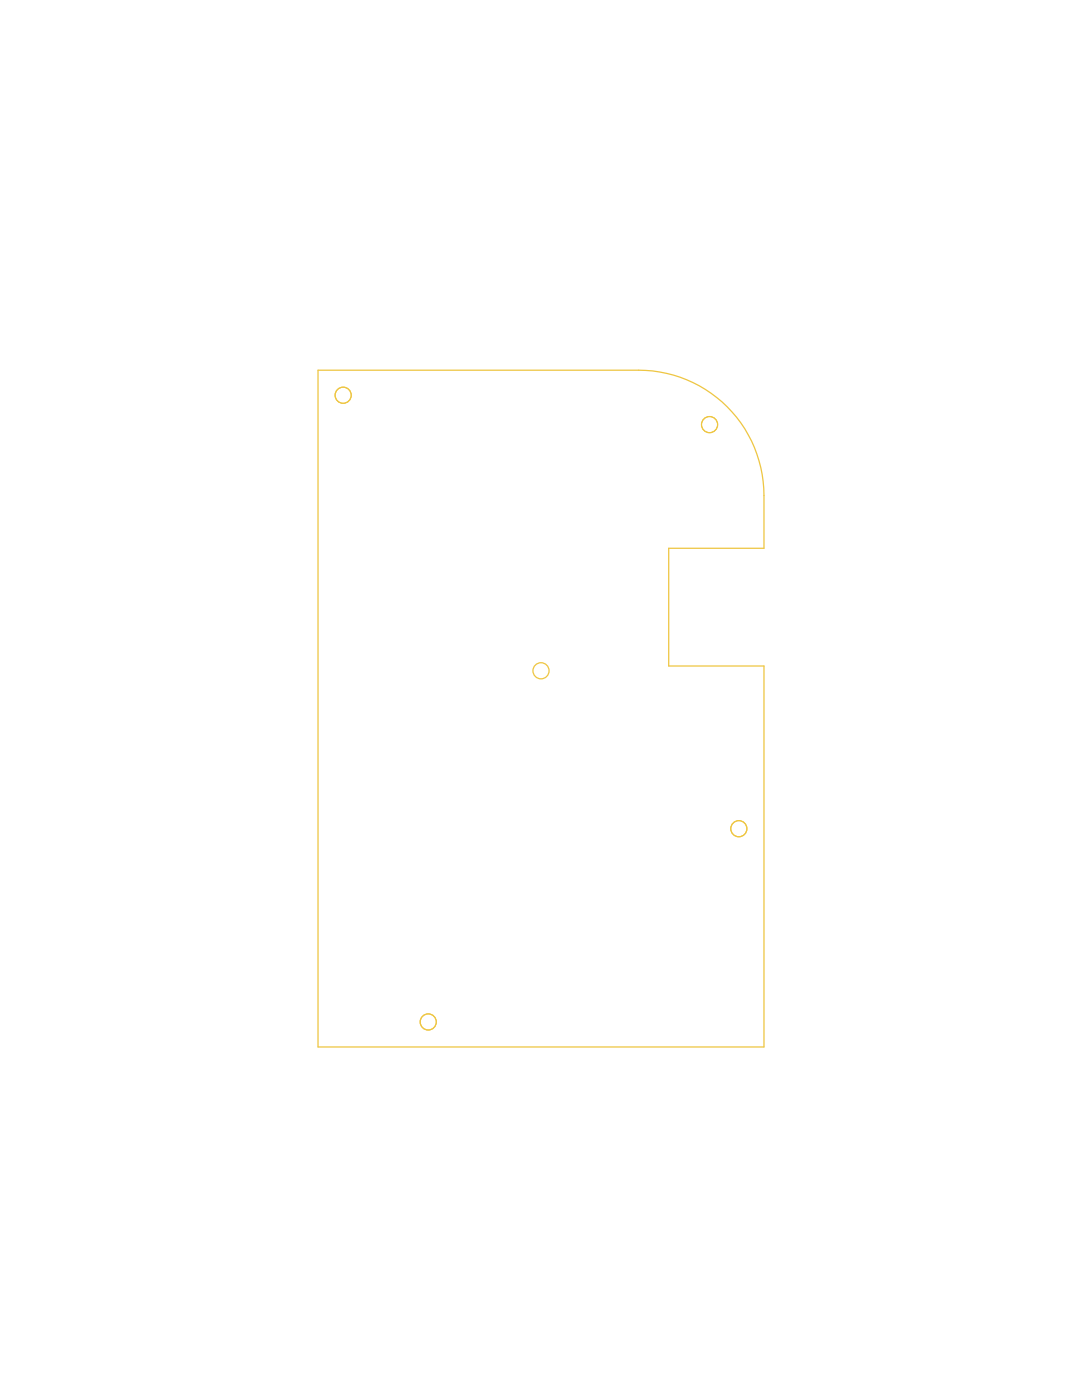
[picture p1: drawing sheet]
<svg xmlns="http://www.w3.org/2000/svg" width="216mm" height="279mm" viewBox="0 0 216 279" stroke-linecap="round" stroke-linejoin="round" font-family="sans-serif">
<!-- layer: Layer 1 -->
<g fill="none" stroke="#eec643" stroke-width=".2">
<circle cx="68.5" cy="78.9" r="1.61"/>
<circle cx="141.6" cy="84.7" r="1.61"/>
<circle cx="147.4" cy="165.4" r="1.61"/>
<circle cx="85.4" cy="204" r="1.61"/>
</g>
<g fill="none" stroke="#eec643" stroke-width=".25">
<path d="M63.5 73.9h63.9a25 25 0 0 1 25 25v10.5h-19v23.5h19v76h-88.9z"/>
<circle cx="68.5" cy="78.9" r="1.61"/>
<circle cx="141.6" cy="84.7" r="1.61"/>
<circle cx="108" cy="133.9" r="1.61"/>
<circle cx="147.4" cy="165.4" r="1.61"/>
<circle cx="85.4" cy="204" r="1.61"/>
</g>
</svg>
